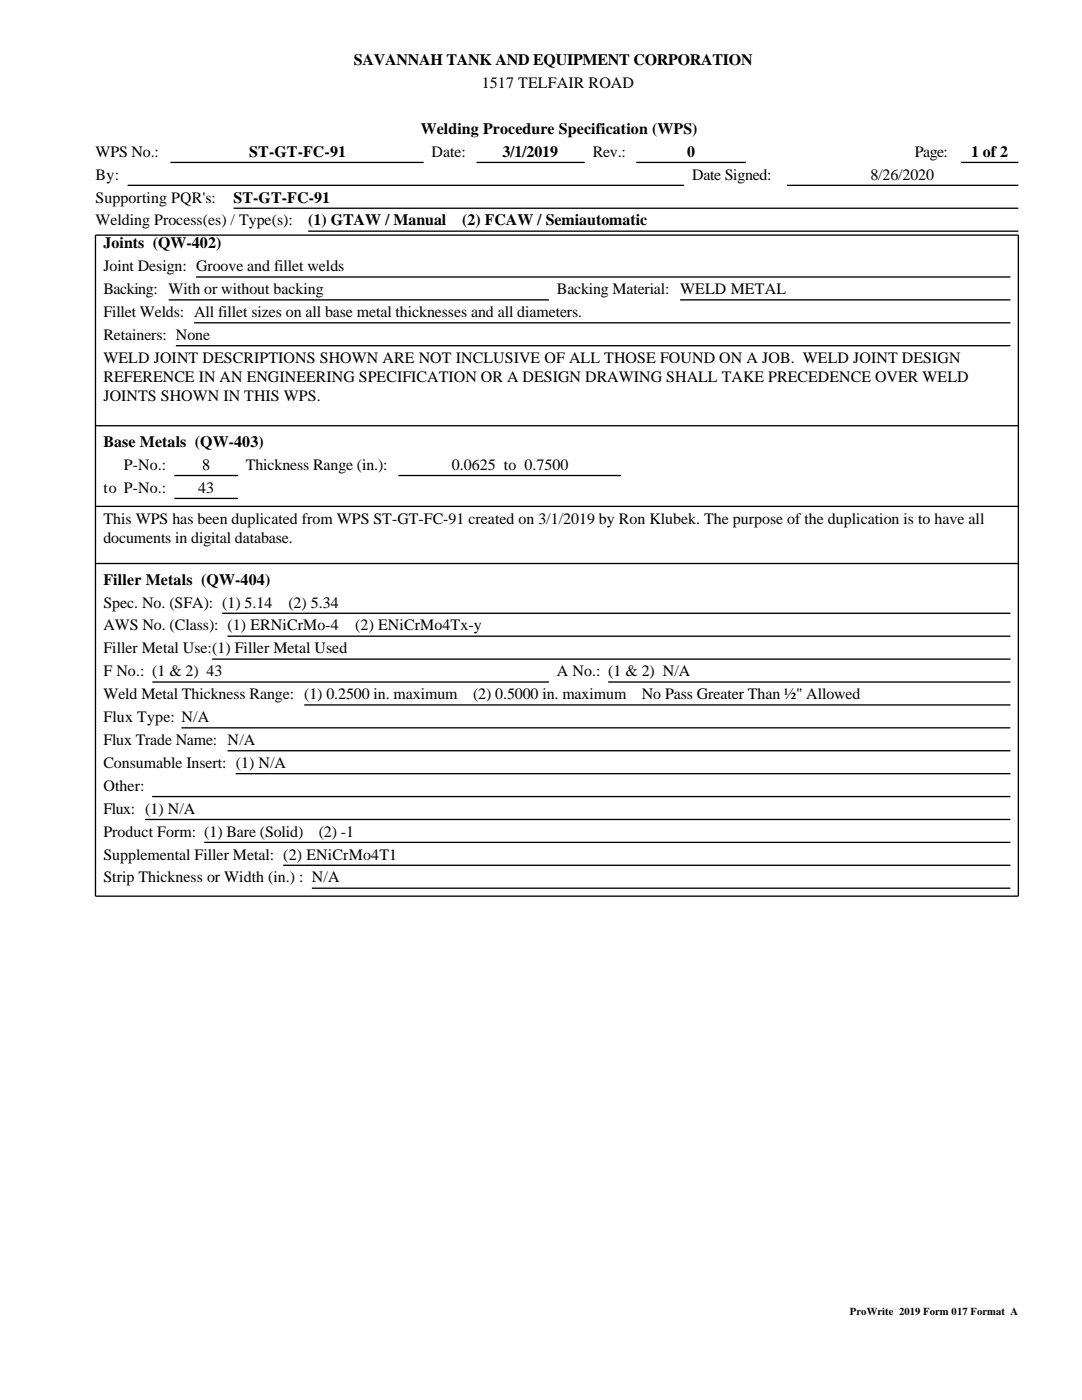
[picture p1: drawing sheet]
<svg xmlns="http://www.w3.org/2000/svg" width="216mm" height="279mm" viewBox="0 0 216 279" stroke-linecap="round" stroke-linejoin="round" font-family="sans-serif">
<defs><g id="words">
<g font-size="3.2">
<text x="70.6" y="13">SAVANNAH TANK AND EQUIPMENT CORPORATION</text>
<text x="96.1" y="17.6">1517 TELFAIR ROAD</text>
<text x="83.9" y="26.7">Welding Procedure Specification (WPS)</text>
<text x="19" y="31.3">WPS No.:</text>
<text x="19" y="35.8">By:</text>
<text x="49.7" y="31.3">ST-GT-FC-91</text>
<text x="86.1" y="31.3">Date:</text>
<text x="100.2" y="31.3">3/1/2019</text>
<text x="118.3" y="31.3">Rev.:</text>
<text x="137.1" y="31.3">0</text>
<text x="138.1" y="35.8">Date Signed:</text>
<text x="173.7" y="35.8">8/26/2020</text>
<text x="182.6" y="31.3">Page:</text>
<text x="193.8" y="31.3">1 of 2</text>
<text x="19" y="40.4">Supporting PQR's:</text>
<text x="46.6" y="40.4">ST-GT-FC-91</text>
<text x="19" y="45">Welding Process(es) / Type(s):</text>
<text x="61.5" y="45">(1) GTAW / Manual</text>
<text x="92.2" y="45">(2) FCAW / Semiautomatic</text>
<text x="20.6" y="49.6">Joints (QW-402)</text>
<text x="20.6" y="54.1">Joint Design: Groove and fillet welds</text>
<text x="20.6" y="58.7">Backing: With or without backing</text>
<text x="111.1" y="58.7">Backing Material: WELD METAL</text>
<text x="20.6" y="63.3">Fillet Welds: All fillet sizes on all base metal thicknesses and all diameters.</text>
<text x="20.6" y="67.9">Retainers: None</text>
<text x="20.6" y="72.4">WELD JOINT DESCRIPTIONS SHOWN ARE NOT INCLUSIVE OF ALL THOSE FOUND ON A JOB. WELD JOINT DESIGN</text>
<text x="20.6" y="76.2">REFERENCE IN AN ENGINEERING SPECIFICATION OR A DESIGN DRAWING SHALL TAKE PRECEDENCE OVER WELD</text>
<text x="20.6" y="80">JOINTS SHOWN IN THIS WPS.</text>
<text x="20.6" y="89.2">Base Metals (QW-403)</text>
<text x="24.7" y="93.8">P-No.:</text>
<text x="40.3" y="93.8">8</text>
<text x="49.1" y="93.8">Thickness Range (in.):</text>
<text x="90.2" y="93.8">0.0625 to 0.7500</text>
<text x="20.6" y="98.3">to P-No.:</text>
<text x="39.5" y="98.3">43</text>
<text x="20.6" y="104.5">This WPS has been duplicated from WPS ST-GT-FC-91 created on 3/1/2019 by Ron Klubek. The purpose of the duplication is to have all</text>
<text x="20.6" y="108.3">documents in digital database.</text>
<text x="20.6" y="116.7">Filler Metals (QW-404)</text>
<text x="20.6" y="121.3">Spec. No. (SFA): (1) 5.14</text>
<text x="20.6" y="125.8">AWS No. (Class): (1) ERNiCrMo-4</text>
<text x="57.5" y="121.3">(2) 5.34</text>
<text x="70.9" y="125.8">(2) ENiCrMo4Tx-y</text>
<text x="20.6" y="130.4">Filler Metal Use:(1) Filler Metal Used</text>
<text x="20.6" y="135">F No.: (1 &amp; 2) 43</text>
<text x="111.1" y="135">A No.: (1 &amp; 2) N/A</text>
<text x="20.6" y="139.5">Weld Metal Thickness Range: (1) 0.2500 in. maximum</text>
<text x="94.4" y="139.5">(2) 0.5000 in. maximum</text>
<text x="128.1" y="139.5">No Pass Greater Than ½&quot; Allowed</text>
<text x="20.6" y="144.1">Flux Type: N/A</text>
<text x="20.6" y="148.7">Flux Trade Name: N/A</text>
<text x="20.6" y="153.3">Consumable Insert: (1) N/A</text>
<text x="20.6" y="157.8">Other:</text>
<text x="20.6" y="162.4">Flux: (1) N/A</text>
<text x="20.6" y="167">Product Form: (1) Bare (Solid)</text>
<text x="63.6" y="167">(2) -1</text>
<text x="20.6" y="171.5">Supplemental Filler Metal: (2) ENiCrMo4T1</text>
<text x="20.6" y="176.1">Strip Thickness or Width (in.) : N/A</text>
</g>
<text font-size="2.1" x="169.6" y="262.5">ProWrite 2019 Form 017 Format A</text>
</g></defs>
<g fill="none" stroke="#000" stroke-width=".26">
<path d="M25.5 37h111M34 32.4h50.5M95.1 32.4h21.6M127 32.4h21.8M157 37h46.2M191.7 32.4h11.5M19 46.9h184.2v131.9h-184.2zM33.7 59.8h75.8M39.1 55.3h162.5M46.6 41.6h156.6M61.5 46.1h141.7M135.7 59.8h65.9"/>
<path d="M35.1 69h166.5M38.7 64.4h162.9M19 85h184.2M34.8 94.9h12.7M34.8 99.5h12.7M79.5 94.9h44.4M19 101.1h184.2M19 112.5h184.2M30.4 136.1h79.1M42.3 131.5h159.3M44.3 122.4h157.3M45.4 127h156.2"/>
<path d="M121.3 136.1h80.3M30.4 159h171.2M36.2 145.3h165.4M45.4 149.8h156.2M47 154.4h154.6M60.7 140.7h140.9M29 163.5h172.6M40.8 168.1h160.8M56.5 172.7h145.1M62.2 177.3h139.4"/>
</g>
<use href="#words"/>
</svg>
